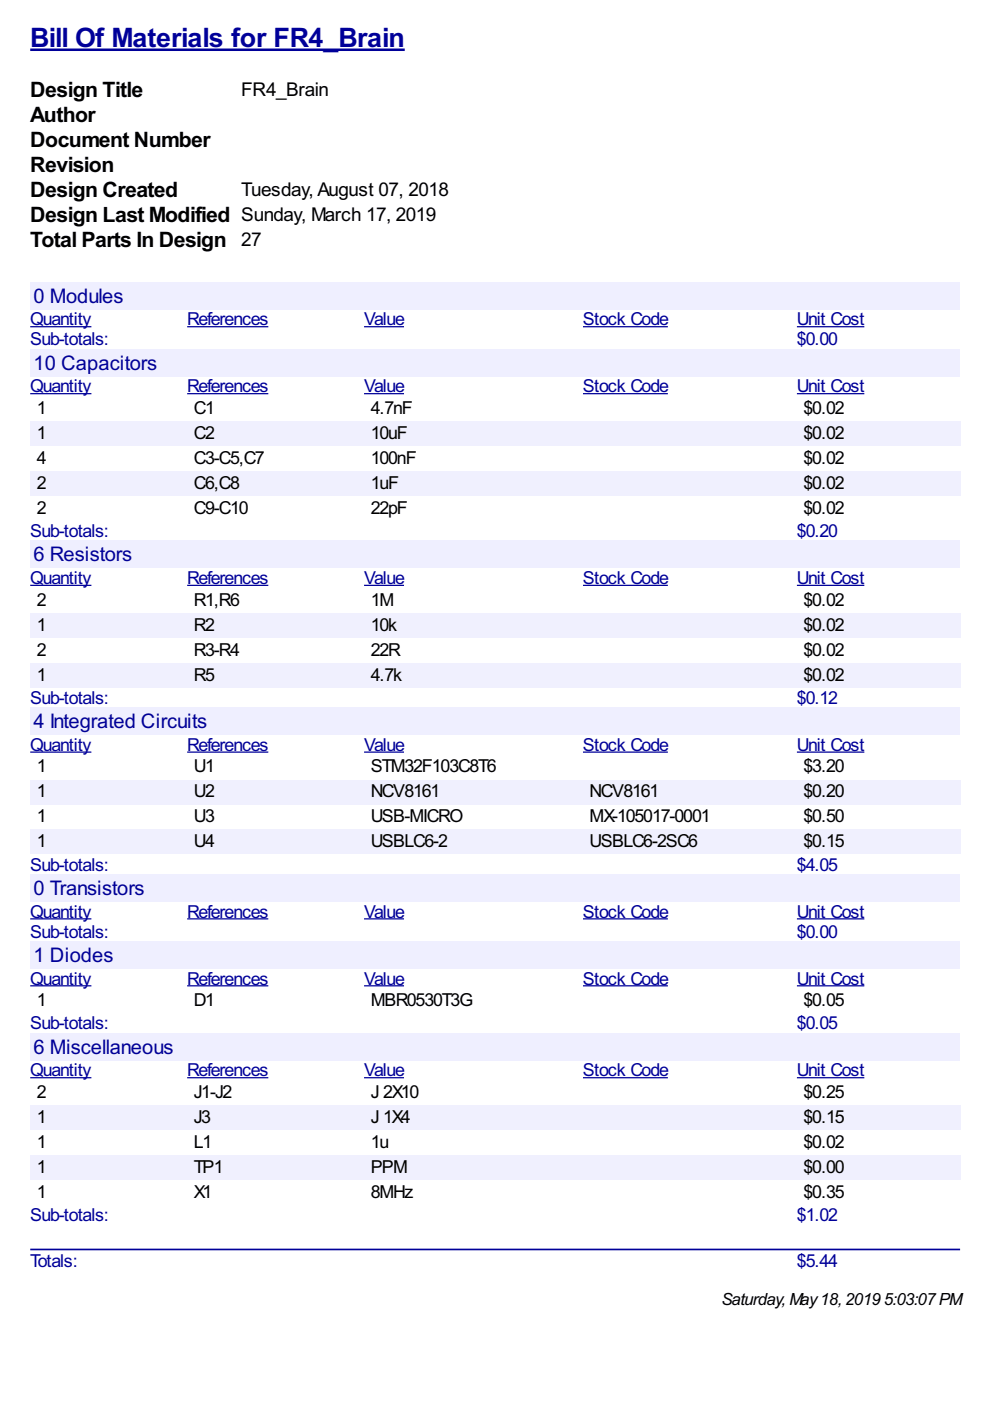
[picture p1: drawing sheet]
<svg xmlns="http://www.w3.org/2000/svg" width="210mm" height="297mm" viewBox="0 0 210 297" stroke-linecap="round" stroke-linejoin="round" font-family="sans-serif">
<defs><g id="words">
<text font-size="6.3" fill="#009" x="6.4" y="10">Bill Of Materials for FR4_Brain</text>
<g font-size="5">
<text x="6.4" y="20.6">Design Title</text>
<text x="6.4" y="25.9">Author</text>
<text x="6.4" y="31.2">Document Number</text>
<text x="6.4" y="36.5">Revision</text>
<text x="6.4" y="41.8">Design Created</text>
<text x="6.4" y="47.1">Design Last Modified Sunday, March 17, 2019</text>
<text x="6.4" y="52.3">Total Parts In Design 27</text>
</g>
<g font-size="4.8" fill="#009">
<text x="7.1" y="64.2">0 Modules</text>
<text x="7.1" y="78.3">10 Capacitors</text>
<text x="7.1" y="119">6 Resistors</text>
<text x="7.1" y="154.3">4 Integrated Circuits</text>
<text x="7.1" y="189.7">0 Transistors</text>
<text x="7.1" y="203.9">1 Diodes</text>
<text x="7.1" y="223.4">6 Miscellaneous</text>
</g>
<g font-size="4.5">
<text x="51.1" y="20.3">FR4_Brain</text>
<text x="51.1" y="41.5">Tuesday,August 07, 2018</text>
</g>
<g font-size="4.2" fill="#009">
<text x="6.4" y="69">Quantity</text>
<text x="39.7" y="69">References</text>
<text x="77.2" y="69">Value</text>
<text x="123.6" y="69">Stock Code</text>
<text x="169" y="69">Unit Cost</text>
<text x="6.4" y="73.2">Sub-totals:</text>
<text x="169" y="73.2">$0.00</text>
<text x="6.4" y="83.2">Quantity</text>
<text x="39.7" y="83.2">References</text>
<text x="77.2" y="83.2">Value</text>
<text x="123.6" y="83.2">Stock Code</text>
<text x="169" y="83.2">Unit Cost</text>
<text x="6.4" y="113.9">Sub-totals:</text>
<text x="169" y="113.9">$0.20</text>
<text x="6.4" y="123.8">Quantity</text>
<text x="39.7" y="123.8">References</text>
<text x="77.2" y="123.8">Value</text>
<text x="123.6" y="123.8">Stock Code</text>
<text x="169" y="123.8">Unit Cost</text>
<text x="6.4" y="149.2">Sub-totals:</text>
<text x="169" y="149.2">$0.12</text>
<text x="6.4" y="159.2">Quantity</text>
<text x="39.7" y="159.2">References</text>
<text x="77.2" y="159.2">Value</text>
<text x="123.6" y="159.2">Stock Code</text>
<text x="169" y="159.2">Unit Cost</text>
<text x="6.4" y="184.6">Sub-totals:</text>
<text x="169" y="184.6">$4.05</text>
<text x="6.4" y="194.6">Quantity</text>
<text x="39.7" y="194.6">References</text>
<text x="77.2" y="194.6">Value</text>
<text x="123.6" y="194.6">Stock Code</text>
<text x="169" y="194.6">Unit Cost</text>
<text x="6.4" y="198.8">Sub-totals:</text>
<text x="169" y="198.8">$0.00</text>
<text x="6.4" y="208.7">Quantity</text>
<text x="39.7" y="208.7">References</text>
<text x="77.2" y="208.7">Value</text>
<text x="123.6" y="208.7">Stock Code</text>
<text x="169" y="208.7">Unit Cost</text>
<text x="6.4" y="218.3">Sub-totals:</text>
<text x="169" y="218.3">$0.05</text>
<text x="6.4" y="228.2">Quantity</text>
<text x="39.7" y="228.2">References</text>
<text x="77.2" y="228.2">Value</text>
<text x="123.6" y="228.2">Stock Code</text>
<text x="169" y="228.2">Unit Cost</text>
<text x="6.4" y="258.9">Sub-totals:</text>
<text x="169" y="258.9">$1.02</text>
<text x="6.4" y="268.5">Totals:</text>
<text x="169" y="268.5">$5.44</text>
</g>
<g font-size="4.2">
<text x="7.8" y="87.8">1</text>
<text x="41.1" y="87.8">C1</text>
<text x="78.6" y="87.8">4.7nF</text>
<text x="170.4" y="87.8">$0.02</text>
<text x="7.8" y="93.1">1</text>
<text x="41.1" y="93.1">C2</text>
<text x="78.6" y="93.1">10uF</text>
<text x="170.4" y="93.1">$0.02</text>
<text x="7.8" y="98.4">4</text>
<text x="41.1" y="98.4">C3-C5,C7</text>
<text x="78.6" y="98.4">100nF</text>
<text x="170.4" y="98.4">$0.02</text>
<text x="7.8" y="103.7">2</text>
<text x="41.1" y="103.7">C6,C8</text>
<text x="78.6" y="103.7">1uF</text>
<text x="170.4" y="103.7">$0.02</text>
<text x="7.8" y="108.9">2</text>
<text x="41.1" y="108.9">C9-C10</text>
<text x="78.6" y="108.9">22pF</text>
<text x="170.4" y="108.9">$0.02</text>
<text x="7.8" y="128.4">2</text>
<text x="41.1" y="128.4">R1,R6</text>
<text x="78.6" y="128.4">1M</text>
<text x="170.4" y="128.4">$0.02</text>
<text x="7.8" y="133.7">1</text>
<text x="41.1" y="133.7">R2</text>
<text x="78.6" y="133.7">10k</text>
<text x="170.4" y="133.7">$0.02</text>
<text x="7.8" y="139">2</text>
<text x="41.1" y="139">R3-R4</text>
<text x="78.6" y="139">22R</text>
<text x="170.4" y="139">$0.02</text>
<text x="7.8" y="144.3">1</text>
<text x="41.1" y="144.3">R5</text>
<text x="78.6" y="144.3">4.7k</text>
<text x="170.4" y="144.3">$0.02</text>
<text x="7.8" y="163.8">1</text>
<text x="41.1" y="163.8">U1</text>
<text x="78.6" y="163.8">STM32F103C8T6</text>
<text x="170.4" y="163.8">$3.20</text>
<text x="7.8" y="169.1">1</text>
<text x="41.1" y="169.1">U2</text>
<text x="78.6" y="169.1">NCV8161</text>
<text x="125" y="169.1">NCV8161</text>
<text x="170.4" y="169.1">$0.20</text>
<text x="7.8" y="174.4">1</text>
<text x="7.8" y="179.7">1</text>
<text x="41.1" y="174.4">U3</text>
<text x="41.1" y="179.7">U4</text>
<text x="78.6" y="174.4">USB-MICRO</text>
<text x="78.6" y="179.7">USBLC6-2</text>
<text x="125" y="174.4">MX-105017-0001</text>
<text x="125" y="179.7">USBLC6-2SC6</text>
<text x="170.4" y="174.4">$0.50</text>
<text x="170.4" y="179.7">$0.15</text>
<text x="7.8" y="213.3">1</text>
<text x="41.1" y="213.3">D1</text>
<text x="78.6" y="213.3">MBR0530T3G</text>
<text x="170.4" y="213.3">$0.05</text>
<text x="7.8" y="232.8">2</text>
<text x="41.1" y="232.8">J1-J2</text>
<text x="78.6" y="232.8">J 2X10</text>
<text x="170.4" y="232.8">$0.25</text>
<text x="7.8" y="238.1">1</text>
<text x="41.1" y="238.1">J3</text>
<text x="78.6" y="238.1">J 1X4</text>
<text x="170.4" y="238.1">$0.15</text>
<text x="7.8" y="243.4">1</text>
<text x="41.1" y="243.4">L1</text>
<text x="78.6" y="243.4">1u</text>
<text x="170.4" y="243.4">$0.02</text>
<text x="7.8" y="248.7">1</text>
<text x="41.1" y="248.7">TP1</text>
<text x="78.6" y="248.7">PPM</text>
<text x="170.4" y="248.7">$0.00</text>
<text x="7.8" y="254">1</text>
<text x="41.1" y="254">X1</text>
<text x="78.6" y="254">8MHz</text>
<text x="170.4" y="254">$0.35</text>
</g>
<g font-size="4">
<text x="153" y="276.7">Saturday,May18,2019</text>
<text x="187.4" y="276.7">5:03:07PM</text>
</g>
</g></defs>
<path d="M6.4 10.6h79.4" fill="none" stroke="#009" stroke-width=".53"/>
<g fill="#efefff">
<path d="M6.4 59.8h197.2v5.8h-197.2z"/>
<path d="M6.9 60h19v4.8h-19z"/>
</g>
<path d="M6.4 69.3h13M39.7 69.3h17.2M77.2 69.3h8.5M123.6 69.3h18M169 69.3h14.3" fill="none" stroke="#009" stroke-width=".26"/>
<g fill="#efefff">
<path d="M6.4 74h197.2v5.8h-197.2z"/>
<path d="M6.9 74.3h26.2v4.8h-26.2z"/>
</g>
<path d="M6.4 83.5h13M39.7 83.5h17.2M77.2 83.5h8.5M123.6 83.5h18M169 83.5h14.3" fill="none" stroke="#009" stroke-width=".26"/>
<g fill="#f0f0fe">
<path d="M6.4 89.3h33.3v5.3h-33.3z"/>
<path d="M7.7 89.4h1.8v4.2h-1.8z"/>
<path d="M39.7 89.3h37.5v5.3h-37.5z"/>
<path d="M41 89.4h4.3v4.2h-4.3z"/>
<path d="M77.2 89.3h46.4v5.3h-46.4z"/>
<path d="M78.3 89.4h7.7v4.2h-7.7z"/>
<path d="M123.6 89.3h45.4v5.3h-45.4z"/>
<path d="M169 89.3h34.6v5.3h-34.6z"/>
<path d="M170.2 89.4h8.5v4.2h-8.5z"/>
<path d="M6.4 99.9h33.3v5.3h-33.3z"/>
<path d="M7.7 100h1.8v4.2h-1.8z"/>
<path d="M39.7 99.9h37.5v5.3h-37.5z"/>
<path d="M41 100h9.6v4.2h-9.6z"/>
<path d="M77.2 99.9h46.4v5.3h-46.4z"/>
<path d="M78.3 100h5.9v4.2h-5.9z"/>
<path d="M123.6 99.9h45.4v5.3h-45.4z"/>
<path d="M169 99.9h34.6v5.3h-34.6z"/>
<path d="M170.2 100h8.5v4.2h-8.5z"/>
</g>
<g fill="#efefff">
<path d="M6.4 114.7h197.2v5.7h-197.2z"/>
<path d="M6.9 114.8h20.9v4.8h-20.9z"/>
</g>
<path d="M6.4 124.1h13M39.7 124.1h17.2M77.2 124.1h8.5M123.6 124.1h18M169 124.1h14.3" fill="none" stroke="#009" stroke-width=".26"/>
<g fill="#f0f0fe">
<path d="M6.4 129.9h33.3v5.3h-33.3z"/>
<path d="M7.7 130.1h1.8v4.3h-1.8z"/>
<path d="M39.7 129.9h37.5v5.3h-37.5z"/>
<path d="M41 130.1h4.3v4.3h-4.3z"/>
<path d="M77.2 129.9h46.4v5.3h-46.4z"/>
<path d="M78.3 130.1h5.6v4.3h-5.6z"/>
<path d="M123.6 129.9h45.4v5.3h-45.4z"/>
<path d="M169 129.9h34.6v5.3h-34.6z"/>
<path d="M170.2 130.1h8.5v4.3h-8.5z"/>
<path d="M6.4 140.5h33.3v5.3h-33.3z"/>
<path d="M7.7 140.7h1.8v4.2h-1.8z"/>
<path d="M39.7 140.5h37.5v5.3h-37.5z"/>
<path d="M41 140.7h4.3v4.2h-4.3z"/>
<path d="M77.2 140.5h46.4v5.3h-46.4z"/>
<path d="M78.3 140.7h6.7v4.2h-6.7z"/>
<path d="M123.6 140.5h45.4v5.3h-45.4z"/>
<path d="M169 140.5h34.6v5.3h-34.6z"/>
<path d="M170.2 140.7h8.5v4.2h-8.5z"/>
</g>
<g fill="#efefff">
<path d="M6.4 150h197.2v5.8h-197.2z"/>
<path d="M6.9 150.2h36.8v4.8h-36.8z"/>
</g>
<path d="M6.4 159.5h13M39.7 159.5h17.2M77.2 159.5h8.5M123.6 159.5h18M169 159.5h14.3" fill="none" stroke="#009" stroke-width=".26"/>
<g fill="#f0f0fe">
<path d="M6.4 165.3h33.3v5.3h-33.3z"/>
<path d="M7.7 165.6h1.8v4.2h-1.8z"/>
<path d="M39.7 165.3h37.5v5.3h-37.5z"/>
<path d="M41 165.6h4.3v4.2h-4.3z"/>
<path d="M77.2 165.3h46.4v5.3h-46.4z"/>
<path d="M78.3 165.6h14.6v4.2h-14.6z"/>
<path d="M123.6 165.3h45.4v5.3h-45.4z"/>
<path d="M124.9 165.6h14.6v4.2h-14.6z"/>
<path d="M169 165.3h34.6v5.3h-34.6z"/>
<path d="M170.2 165.6h8.5v4.2h-8.5z"/>
<path d="M6.4 175.9h33.3v5.3h-33.3z"/>
<path d="M7.7 176.2h1.8v4.2h-1.8z"/>
<path d="M39.7 175.9h37.5v5.3h-37.5z"/>
<path d="M41 176.2h4.3v4.2h-4.3z"/>
<path d="M77.2 175.9h46.4v5.3h-46.4z"/>
<path d="M78.3 176.2h16.2v4.2h-16.2z"/>
<path d="M123.6 175.9h45.4v5.3h-45.4z"/>
<path d="M124.9 176.2h22.8v4.2h-22.8z"/>
<path d="M169 175.9h34.6v5.3h-34.6z"/>
<path d="M170.2 176.2h8.5v4.2h-8.5z"/>
</g>
<g fill="#efefff">
<path d="M6.4 185.4h197.2v5.7h-197.2z"/>
<path d="M6.9 185.7h23.5v4.7h-23.5z"/>
</g>
<path d="M6.4 194.8h13M39.7 194.8h17.2M77.2 194.8h8.5M123.6 194.8h18M169 194.8h14.3" fill="none" stroke="#009" stroke-width=".26"/>
<g fill="#efefff">
<path d="M6.4 199.6h197.2v5.7h-197.2z"/>
<path d="M6.9 199.7h16.9v4.8h-16.9z"/>
</g>
<path d="M6.4 209h13M39.7 209h17.2M77.2 209h8.5M123.6 209h18M169 209h14.3" fill="none" stroke="#009" stroke-width=".26"/>
<g fill="#efefff">
<path d="M6.4 219.1h197.2v5.7h-197.2z"/>
<path d="M6.9 219.3h29.6v4.7h-29.6z"/>
</g>
<path d="M6.4 228.5h13M39.7 228.5h17.2M77.2 228.5h8.5M123.6 228.5h18M169 228.5h14.3" fill="none" stroke="#009" stroke-width=".26"/>
<g fill="#f0f0fe">
<path d="M6.4 234.3h33.3v5.3h-33.3z"/>
<path d="M7.7 234.6h1.8v4.2h-1.8z"/>
<path d="M39.7 234.3h37.5v5.3h-37.5z"/>
<path d="M41 234.6h3.5v4.2h-3.5z"/>
<path d="M77.2 234.3h46.4v5.3h-46.4z"/>
<path d="M78.3 234.6h8.2v4.2h-8.2z"/>
<path d="M123.6 234.3h45.4v5.3h-45.4z"/>
<path d="M169 234.3h34.6v5.3h-34.6z"/>
<path d="M170.2 234.6h8.5v4.2h-8.5z"/>
<path d="M6.4 244.9h33.3v5.3h-33.3z"/>
<path d="M7.7 245.2h1.8v4.2h-1.8z"/>
<path d="M39.7 244.9h37.5v5.3h-37.5z"/>
<path d="M41 245.2h6.1v4.2h-6.1z"/>
<path d="M77.2 244.9h46.4v5.3h-46.4z"/>
<path d="M78.3 245.2h7.7v4.2h-7.7z"/>
<path d="M123.6 244.9h45.4v5.3h-45.4z"/>
<path d="M169 244.9h34.6v5.3h-34.6z"/>
<path d="M170.2 245.2h8.5v4.2h-8.5z"/>
</g>
<path d="M6.6 264.9h196.8" fill="none" stroke="#009" stroke-width=".35"/>
<use href="#words"/>
</svg>
